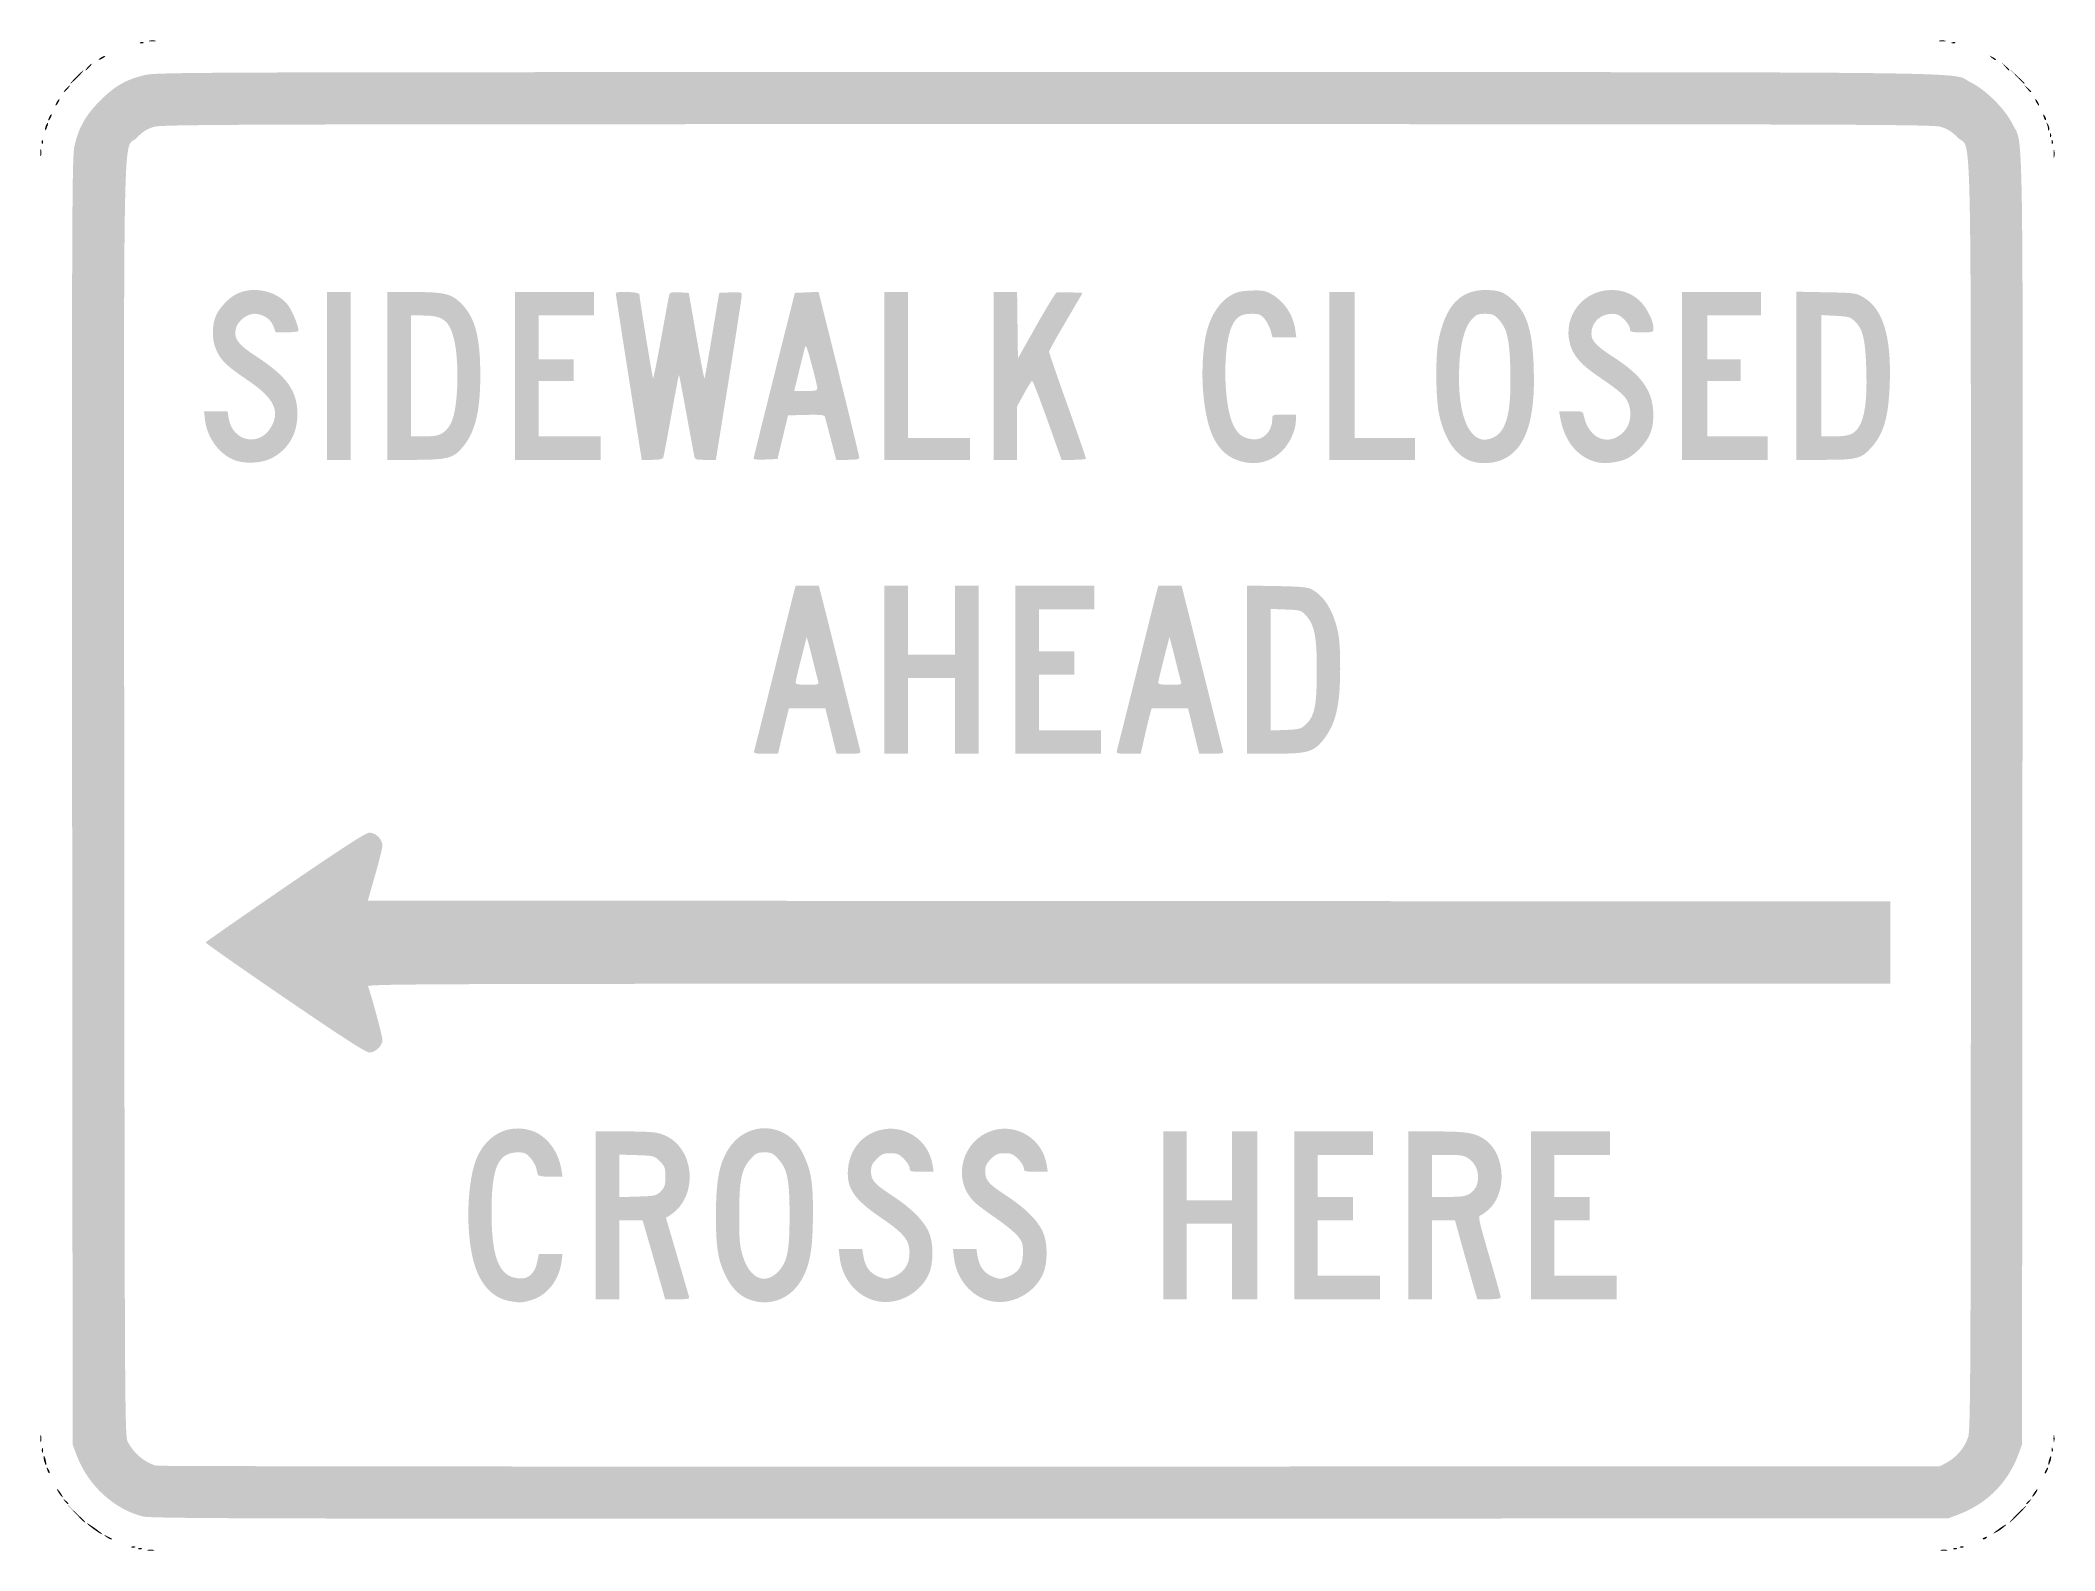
# Model space of a CAD drawing. Header units: inches. Extents: x -12 to 12, y -9 to 9.
import ezdxf

# ---------------------------------------------------------------- set-up
doc = ezdxf.new("R2010")
doc.units = ezdxf.units.IN
doc.header["$MEASUREMENT"] = 0

msp = doc.modelspace()

# ---------------------------------------------------------------- hatches: boundary and pattern name
h = msp.add_hatch(color=7)
edge = h.paths.add_edge_path()
edge.add_spline(control_points=[(-10.792, 8.974), (-10.777, 8.979), (-10.76, 8.979), (-10.753, 8.972), (-10.747, 8.965), (-10.759, 8.961), (-10.78, 8.962), (-10.803, 8.963), (-10.808, 8.967), (-10.792, 8.974)], knot_values=[0, 0, 0, 0, 1, 1, 1, 2, 2, 2, 3, 3, 3, 3], degree=3, periodic=0)
h = msp.add_hatch(color=7)
edge = h.paths.add_edge_path()
edge.add_spline(control_points=[(-10.683, 8.994), (-10.664, 8.999), (-10.632, 8.999), (-10.613, 8.994), (-10.594, 8.989), (-10.61, 8.985), (-10.648, 8.985), (-10.687, 8.985), (-10.702, 8.989), (-10.683, 8.994)], knot_values=[0, 0, 0, 0, 1, 1, 1, 2, 2, 2, 3, 3, 3, 3], degree=3, periodic=0)
h = msp.add_hatch(color=7)
edge = h.paths.add_edge_path()
edge.add_spline(control_points=[(10.613, 8.994), (10.632, 8.999), (10.664, 8.999), (10.683, 8.994), (10.702, 8.989), (10.687, 8.985), (10.648, 8.985), (10.61, 8.985), (10.594, 8.989), (10.613, 8.994)], knot_values=[0, 0, 0, 0, 1, 1, 1, 2, 2, 2, 3, 3, 3, 3], degree=3, periodic=0)
h = msp.add_hatch(color=7)
edge = h.paths.add_edge_path()
edge.add_spline(control_points=[(10.764, 8.974), (10.779, 8.979), (10.796, 8.979), (10.803, 8.972), (10.809, 8.965), (10.797, 8.961), (10.776, 8.962), (10.753, 8.963), (10.748, 8.967), (10.764, 8.974)], knot_values=[0, 0, 0, 0, 1, 1, 1, 2, 2, 2, 3, 3, 3, 3], degree=3, periodic=0)
h = msp.add_hatch(color=7)
edge = h.paths.add_edge_path()
edge.add_spline(control_points=[(-11.557, 8.56), (-11.514, 8.604), (-11.475, 8.64), (-11.469, 8.64), (-11.464, 8.64), (-11.494, 8.604), (-11.537, 8.56), (-11.58, 8.517), (-11.62, 8.481), (-11.625, 8.481), (-11.631, 8.481), (-11.6, 8.517), (-11.557, 8.56)], knot_values=[0, 0, 0, 0, 1, 1, 1, 2, 2, 2, 3, 3, 3, 4, 4, 4, 4], degree=3, periodic=0)
h = msp.add_hatch(color=7)
edge = h.paths.add_edge_path()
edge.add_spline(control_points=[(-10.755, -8.569), (-11.105, -8.484), (-11.414, -8.199), (-11.551, -7.836)], knot_values=[0, 0, 0, 0, 1, 1, 1, 1], degree=3, periodic=0)
edge.add_line((-11.551, -7.836), (-11.597, -7.711))
edge.add_line((-11.597, -7.711), (-11.603, -0.06))
edge.add_spline(control_points=[(-11.603, -0.06), (-11.608, 6.862), (-11.605, 7.605), (-11.576, 7.736), (-11.528, 7.957), (-11.442, 8.109), (-11.269, 8.281), (-11.094, 8.455), (-10.973, 8.525), (-10.756, 8.581), (-10.603, 8.62), (-10.498, 8.62), (-0.012, 8.62), (11.643, 8.62), (10.716, 8.63), (10.988, 8.497), (11.164, 8.412), (11.398, 8.177), (11.484, 8.001), (11.617, 7.728), (11.608, 8.364), (11.602, -0.064)], knot_values=[0, 0, 0, 0, 1, 1, 1, 2, 2, 2, 3, 3, 3, 4, 4, 4, 5, 5, 5, 6, 6, 6, 7, 7, 7, 7], degree=3, periodic=0)
edge.add_line((11.602, -0.064), (11.597, -7.711))
edge.add_line((11.597, -7.711), (11.551, -7.836))
edge.add_spline(control_points=[(11.551, -7.836), (11.425, -8.17), (11.176, -8.418), (10.837, -8.546)], knot_values=[0, 0, 0, 0, 1, 1, 1, 1], degree=3, periodic=0)
edge.add_line((10.837, -8.546), (10.718, -8.59))
edge.add_line((10.718, -8.59), (0.04, -8.594))
edge.add_spline(control_points=[(0.04, -8.594), (-9.123, -8.597), (-10.655, -8.593), (-10.755, -8.569)], knot_values=[0, 0, 0, 0, 1, 1, 1, 1], degree=3, periodic=0)
edge = h.paths.add_edge_path(flags=0)
edge.add_spline(control_points=[(10.699, -7.928), (10.817, -7.865), (10.921, -7.741), (10.957, -7.619), (10.985, -7.525), (10.988, -6.741), (10.988, 0.01), (10.988, 8.467), (11.004, 7.663), (10.832, 7.841), (10.762, 7.913), (10.71, 7.945), (10.63, 7.969), (10.531, 7.998), (9.579, 8.001), (0, 8.001), (-9.579, 8.001), (-10.531, 7.998), (-10.63, 7.969), (-10.711, 7.945), (-10.762, 7.913), (-10.832, 7.84), (-11.004, 7.663), (-10.989, 8.471), (-10.983, -0.041), (-10.978, -7.381), (-10.977, -7.614), (-10.941, -7.681), (-10.869, -7.817), (-10.746, -7.921), (-10.608, -7.963), (-10.581, -7.971), (-5.794, -7.976), (0.03, -7.974)], knot_values=[0, 0, 0, 0, 1, 1, 1, 2, 2, 2, 3, 3, 3, 4, 4, 4, 5, 5, 5, 6, 6, 6, 7, 7, 7, 8, 8, 8, 9, 9, 9, 10, 10, 10, 11, 11, 11, 11], degree=3, periodic=0)
edge.add_line((0.03, -7.974), (10.618, -7.971))
edge.add_line((10.618, -7.971), (10.699, -7.928))
h = msp.add_hatch(color=7)
edge = h.paths.add_edge_path()
edge.add_spline(control_points=[(-11.417, 8.68), (-11.397, 8.702), (-11.377, 8.72), (-11.371, 8.72), (-11.366, 8.72), (-11.377, 8.702), (-11.397, 8.68), (-11.417, 8.658), (-11.438, 8.64), (-11.443, 8.64), (-11.449, 8.64), (-11.437, 8.658), (-11.417, 8.68)], knot_values=[0, 0, 0, 0, 1, 1, 1, 2, 2, 2, 3, 3, 3, 4, 4, 4, 4], degree=3, periodic=0)
h = msp.add_hatch(color=7)
edge = h.paths.add_edge_path()
edge.add_spline(control_points=[(-11.287, 8.769), (-11.287, 8.774), (-11.269, 8.788), (-11.248, 8.8), (-11.226, 8.812), (-11.208, 8.817), (-11.208, 8.812), (-11.208, 8.806), (-11.226, 8.792), (-11.248, 8.78), (-11.269, 8.768), (-11.287, 8.763), (-11.287, 8.769)], knot_values=[0, 0, 0, 0, 1, 1, 1, 2, 2, 2, 3, 3, 3, 4, 4, 4, 4], degree=3, periodic=0)
h = msp.add_hatch(color=7)
edge = h.paths.add_edge_path()
edge.add_spline(control_points=[(11.236, 8.791), (11.199, 8.821), (11.199, 8.822), (11.243, 8.801), (11.267, 8.789), (11.287, 8.775), (11.287, 8.77), (11.287, 8.754), (11.277, 8.759), (11.236, 8.791)], knot_values=[0, 0, 0, 0, 1, 1, 1, 2, 2, 2, 3, 3, 3, 3], degree=3, periodic=0)
h = msp.add_hatch(color=7)
edge = h.paths.add_edge_path()
edge.add_line((11.395, 8.685), (11.357, 8.73))
edge.add_line((11.357, 8.73), (11.402, 8.692))
edge.add_spline(control_points=[(11.402, 8.692), (11.445, 8.656), (11.456, 8.64), (11.44, 8.64), (11.437, 8.64), (11.416, 8.661), (11.395, 8.685)], knot_values=[0, 0, 0, 0, 1, 1, 1, 2, 2, 2, 2], degree=3, periodic=0)
h = msp.add_hatch(color=7)
edge = h.paths.add_edge_path()
edge.add_line((11.536, 8.565), (11.457, 8.65))
edge.add_line((11.457, 8.65), (11.542, 8.571))
edge.add_spline(control_points=[(11.542, 8.571), (11.589, 8.528), (11.627, 8.49), (11.627, 8.487), (11.627, 8.471), (11.61, 8.487), (11.536, 8.565)], knot_values=[0, 0, 0, 0, 1, 1, 1, 2, 2, 2, 2], degree=3, periodic=0)
h = msp.add_hatch(color=7)
edge = h.paths.add_edge_path()
edge.add_spline(control_points=[(-11.677, 8.421), (-11.657, 8.443), (-11.636, 8.461), (-11.631, 8.461), (-11.625, 8.461), (-11.637, 8.443), (-11.657, 8.421), (-11.677, 8.399), (-11.698, 8.381), (-11.703, 8.381), (-11.709, 8.381), (-11.697, 8.399), (-11.677, 8.421)], knot_values=[0, 0, 0, 0, 1, 1, 1, 2, 2, 2, 3, 3, 3, 4, 4, 4, 4], degree=3, periodic=0)
h = msp.add_hatch(color=7)
edge = h.paths.add_edge_path()
edge.add_line((11.655, 8.426), (11.617, 8.471))
edge.add_line((11.617, 8.471), (11.662, 8.433))
edge.add_spline(control_points=[(11.662, 8.433), (11.704, 8.397), (11.716, 8.381), (11.7, 8.381), (11.696, 8.381), (11.676, 8.401), (11.655, 8.426)], knot_values=[0, 0, 0, 0, 1, 1, 1, 2, 2, 2, 2], degree=3, periodic=0)
h = msp.add_hatch(color=7)
edge = h.paths.add_edge_path()
edge.add_spline(control_points=[(-11.787, 8.261), (-11.775, 8.283), (-11.761, 8.301), (-11.756, 8.301), (-11.75, 8.301), (-11.755, 8.283), (-11.767, 8.261), (-11.779, 8.239), (-11.793, 8.221), (-11.798, 8.221), (-11.804, 8.221), (-11.799, 8.239), (-11.787, 8.261)], knot_values=[0, 0, 0, 0, 1, 1, 1, 2, 2, 2, 3, 3, 3, 4, 4, 4, 4], degree=3, periodic=0)
h = msp.add_hatch(color=7)
edge = h.paths.add_edge_path()
edge.add_spline(control_points=[(11.767, 8.261), (11.755, 8.283), (11.75, 8.301), (11.756, 8.301), (11.761, 8.301), (11.775, 8.283), (11.787, 8.261), (11.799, 8.239), (11.804, 8.221), (11.798, 8.221), (11.793, 8.221), (11.779, 8.239), (11.767, 8.261)], knot_values=[0, 0, 0, 0, 1, 1, 1, 2, 2, 2, 3, 3, 3, 4, 4, 4, 4], degree=3, periodic=0)
h = msp.add_hatch(color=7)
edge = h.paths.add_edge_path()
edge.add_spline(control_points=[(-11.925, 7.941), (-11.926, 7.958), (-11.917, 7.985), (-11.907, 8.001), (-11.883, 8.038), (-11.883, 8.006), (-11.907, 7.951), (-11.918, 7.925), (-11.924, 7.921), (-11.925, 7.941)], knot_values=[0, 0, 0, 0, 1, 1, 1, 2, 2, 2, 3, 3, 3, 3], degree=3, periodic=0)
h = msp.add_hatch(color=7)
edge = h.paths.add_edge_path()
edge.add_spline(control_points=[(-11.886, 8.051), (-11.886, 8.062), (-11.877, 8.085), (-11.867, 8.101), (-11.856, 8.117), (-11.847, 8.122), (-11.847, 8.111), (-11.847, 8.1), (-11.856, 8.078), (-11.867, 8.061), (-11.877, 8.045), (-11.886, 8.04), (-11.886, 8.051)], knot_values=[0, 0, 0, 0, 1, 1, 1, 2, 2, 2, 3, 3, 3, 4, 4, 4, 4], degree=3, periodic=0)
h = msp.add_hatch(color=7)
edge = h.paths.add_edge_path()
edge.add_spline(control_points=[(11.859, 8.072), (11.84, 8.122), (11.846, 8.135), (11.869, 8.095), (11.881, 8.074), (11.886, 8.054), (11.881, 8.049), (11.876, 8.044), (11.866, 8.054), (11.859, 8.072)], knot_values=[0, 0, 0, 0, 1, 1, 1, 2, 2, 2, 3, 3, 3, 3], degree=3, periodic=0)
h = msp.add_hatch(color=7)
edge = h.paths.add_edge_path()
edge.add_spline(control_points=[(11.908, 7.935), (11.907, 7.947), (11.902, 7.974), (11.895, 7.994), (11.884, 8.029), (11.885, 8.029), (11.907, 7.995), (11.919, 7.976), (11.925, 7.949), (11.92, 7.935), (11.913, 7.918), (11.909, 7.918), (11.908, 7.935)], knot_values=[0, 0, 0, 0, 1, 1, 1, 2, 2, 2, 3, 3, 3, 4, 4, 4, 4], degree=3, periodic=0)
h = msp.add_hatch(color=7)
edge = h.paths.add_edge_path()
edge.add_spline(control_points=[(-11.982, 7.661), (-11.982, 7.7), (-11.978, 7.716), (-11.973, 7.696), (-11.968, 7.677), (-11.968, 7.646), (-11.973, 7.627), (-11.978, 7.607), (-11.982, 7.623), (-11.982, 7.661)], knot_values=[0, 0, 0, 0, 1, 1, 1, 2, 2, 2, 3, 3, 3, 3], degree=3, periodic=0)
h = msp.add_hatch(color=7)
edge = h.paths.add_edge_path()
edge.add_spline(control_points=[(-11.965, 7.793), (-11.964, 7.816), (-11.959, 7.821), (-11.953, 7.805), (-11.947, 7.791), (-11.948, 7.773), (-11.955, 7.767), (-11.961, 7.76), (-11.966, 7.772), (-11.965, 7.793)], knot_values=[0, 0, 0, 0, 1, 1, 1, 2, 2, 2, 3, 3, 3, 3], degree=3, periodic=0)
h = msp.add_hatch(color=7)
edge = h.paths.add_edge_path()
edge.add_spline(control_points=[(11.928, 7.873), (11.929, 7.896), (11.934, 7.901), (11.94, 7.885), (11.946, 7.871), (11.945, 7.853), (11.939, 7.847), (11.932, 7.84), (11.927, 7.852), (11.928, 7.873)], knot_values=[0, 0, 0, 0, 1, 1, 1, 2, 2, 2, 3, 3, 3, 3], degree=3, periodic=0)
h = msp.add_hatch(color=7)
edge = h.paths.add_edge_path()
edge.add_spline(control_points=[(11.948, 7.793), (11.949, 7.816), (11.954, 7.821), (11.96, 7.805), (11.966, 7.791), (11.965, 7.773), (11.959, 7.767), (11.952, 7.76), (11.947, 7.772), (11.948, 7.793)], knot_values=[0, 0, 0, 0, 1, 1, 1, 2, 2, 2, 3, 3, 3, 3], degree=3, periodic=0)
h = msp.add_hatch(color=7)
edge = h.paths.add_edge_path()
edge.add_spline(control_points=[(11.972, 7.651), (11.972, 7.695), (11.976, 7.711), (11.981, 7.686), (11.986, 7.661), (11.985, 7.625), (11.98, 7.606), (11.975, 7.587), (11.972, 7.608), (11.972, 7.651)], knot_values=[0, 0, 0, 0, 1, 1, 1, 2, 2, 2, 3, 3, 3, 3], degree=3, periodic=0)
h = msp.add_hatch(color=7)
edge = h.paths.add_edge_path()
edge.add_spline(control_points=[(-9.65, 3.995), (-9.84, 4.056), (-9.996, 4.26), (-10.022, 4.481)], knot_values=[0, 0, 0, 0, 1, 1, 1, 1], degree=3, periodic=0)
edge.add_line((-10.022, 4.481), (-10.034, 4.585))
edge.add_line((-10.034, 4.585), (-9.894, 4.585))
edge.add_line((-9.894, 4.585), (-9.754, 4.585))
edge.add_line((-9.754, 4.585), (-9.741, 4.502))
edge.add_spline(control_points=[(-9.741, 4.502), (-9.696, 4.222), (-9.374, 4.155), (-9.235, 4.397), (-9.126, 4.588), (-9.202, 4.742), (-9.509, 4.95), (-9.749, 5.112), (-9.824, 5.181), (-9.878, 5.29), (-9.935, 5.404), (-9.945, 5.554), (-9.905, 5.688), (-9.874, 5.791), (-9.75, 5.93), (-9.641, 5.983), (-9.441, 6.079), (-9.155, 6.013), (-9.031, 5.842), (-8.979, 5.77), (-8.91, 5.598), (-8.91, 5.54), (-8.91, 5.531), (-8.971, 5.524), (-9.046, 5.524)], knot_values=[0, 0, 0, 0, 1, 1, 1, 2, 2, 2, 3, 3, 3, 4, 4, 4, 5, 5, 5, 6, 6, 6, 7, 7, 7, 8, 8, 8, 8], degree=3, periodic=0)
edge.add_line((-9.046, 5.524), (-9.182, 5.524))
edge.add_line((-9.182, 5.524), (-9.208, 5.595))
edge.add_spline(control_points=[(-9.208, 5.595), (-9.239, 5.682), (-9.333, 5.743), (-9.434, 5.744), (-9.526, 5.744), (-9.639, 5.652), (-9.656, 5.563), (-9.68, 5.445), (-9.63, 5.378), (-9.411, 5.236), (-9.046, 4.999), (-8.92, 4.821), (-8.923, 4.545), (-8.925, 4.308), (-9.034, 4.125), (-9.235, 4.023), (-9.341, 3.969), (-9.529, 3.956), (-9.65, 3.995)], knot_values=[0, 0, 0, 0, 1, 1, 1, 2, 2, 2, 3, 3, 3, 4, 4, 4, 5, 5, 5, 6, 6, 6, 6], degree=3, periodic=0)
for points in [[(-8.57, 5.004), (-8.57, 6.003), (-8.431, 6.003), (-8.291, 6.003), (-8.291, 5.004), (-8.291, 4.006), (-8.431, 4.006), (-8.57, 4.006), (-8.57, 5.004)], [(-6.333, 5.004), (-6.333, 6.003), (-5.863, 6.003), (-5.394, 6.003), (-5.394, 5.863), (-5.394, 5.724), (-5.724, 5.724), (-6.053, 5.724), (-6.053, 5.464), (-6.053, 5.204), (-5.844, 5.204), (-5.634, 5.204), (-5.634, 5.074), (-5.634, 4.945), (-5.844, 4.945), (-6.053, 4.945), (-6.053, 4.615), (-6.053, 4.285), (-5.684, 4.285), (-5.314, 4.285), (-5.314, 4.145), (-5.314, 4.006), (-5.824, 4.006), (-6.333, 4.006), (-6.333, 5.004)], [(-1.938, 5.004), (-1.938, 6.003), (-1.798, 6.003), (-1.658, 6.003), (-1.658, 5.134), (-1.658, 4.265), (-1.289, 4.265), (-0.919, 4.265), (-0.919, 4.135), (-0.919, 4.006), (-1.428, 4.006), (-1.938, 4.006), (-1.938, 5.004)], [(3.356, 5.004), (3.356, 6.003), (3.506, 6.003), (3.656, 6.003), (3.656, 5.134), (3.656, 4.265), (4.016, 4.265), (4.375, 4.265), (4.375, 4.135), (4.375, 4.006), (3.866, 4.006), (3.356, 4.006), (3.356, 5.004)], [(7.552, 5.004), (7.552, 6.003), (8.021, 6.003), (8.491, 6.003), (8.491, 5.863), (8.491, 5.724), (8.171, 5.724), (7.851, 5.724), (7.851, 5.464), (7.851, 5.204), (8.051, 5.204), (8.251, 5.204), (8.251, 5.074), (8.251, 4.945), (8.051, 4.945), (7.851, 4.945), (7.851, 4.615), (7.851, 4.285), (8.211, 4.285), (8.57, 4.285), (8.57, 4.145), (8.57, 4.006), (8.061, 4.006), (7.552, 4.006), (7.552, 5.004)], [(-1.938, 1.508), (-1.938, 2.507), (-1.798, 2.507), (-1.658, 2.507), (-1.658, 2.098), (-1.658, 1.688), (-1.378, 1.688), (-1.099, 1.688), (-1.099, 2.098), (-1.099, 2.507), (-0.959, 2.507), (-0.819, 2.507), (-0.819, 1.508), (-0.819, 0.509), (-0.959, 0.509), (-1.099, 0.509), (-1.099, 0.959), (-1.099, 1.408), (-1.378, 1.408), (-1.658, 1.408), (-1.658, 0.959), (-1.658, 0.509), (-1.798, 0.509), (-1.938, 0.509), (-1.938, 1.508)], [(-0.38, 1.508), (-0.38, 2.507), (0.09, 2.507), (0.559, 2.507), (0.559, 2.367), (0.559, 2.228), (0.23, 2.228), (-0.1, 2.228), (-0.1, 1.978), (-0.1, 1.728), (0.11, 1.728), (0.32, 1.728), (0.32, 1.588), (0.32, 1.448), (0.11, 1.448), (-0.1, 1.448), (-0.1, 1.119), (-0.1, 0.789), (0.27, 0.789), (0.639, 0.789), (0.639, 0.649), (0.639, 0.509), (0.13, 0.509), (-0.38, 0.509), (-0.38, 1.508)], [(1.378, -4.984), (1.378, -3.986), (1.518, -3.986), (1.658, -3.986), (1.658, -4.395), (1.658, -4.805), (1.928, -4.805), (2.198, -4.805), (2.198, -4.395), (2.198, -3.986), (2.347, -3.986), (2.497, -3.986), (2.497, -4.984), (2.497, -5.983), (2.347, -5.983), (2.198, -5.983), (2.198, -5.534), (2.198, -5.084), (1.928, -5.084), (1.658, -5.084), (1.658, -5.534), (1.658, -5.983), (1.518, -5.983), (1.378, -5.983), (1.378, -4.984)], [(2.937, -4.984), (2.937, -3.986), (3.406, -3.986), (3.876, -3.986), (3.876, -4.125), (3.876, -4.265), (3.546, -4.265), (3.216, -4.265), (3.216, -4.515), (3.216, -4.765), (3.426, -4.765), (3.636, -4.765), (3.636, -4.905), (3.636, -5.044), (3.426, -5.044), (3.216, -5.044), (3.216, -5.374), (3.216, -5.704), (3.586, -5.704), (3.956, -5.704), (3.956, -5.844), (3.956, -5.983), (3.446, -5.983), (2.937, -5.983), (2.937, -4.984)], [(5.754, -4.984), (5.754, -3.986), (6.223, -3.986), (6.693, -3.986), (6.693, -4.125), (6.693, -4.265), (6.363, -4.265), (6.033, -4.265), (6.033, -4.515), (6.033, -4.765), (6.243, -4.765), (6.453, -4.765), (6.453, -4.905), (6.453, -5.044), (6.243, -5.044), (6.033, -5.044), (6.033, -5.374), (6.033, -5.704), (6.403, -5.704), (6.772, -5.704), (6.772, -5.844), (6.772, -5.983), (6.263, -5.983), (5.754, -5.983), (5.754, -4.984)]]:
    msp.add_hatch(color=7).paths.add_polyline_path(points)
h = msp.add_hatch(color=7)
edge = h.paths.add_edge_path()
edge.add_line((-7.851, 5.004), (-7.851, 6.003))
edge.add_line((-7.851, 6.003), (-7.55, 6.003))
edge.add_spline(control_points=[(-7.55, 6.003), (-7.17, 6.003), (-7.091, 5.984), (-6.971, 5.864), (-6.806, 5.699), (-6.744, 5.456), (-6.747, 4.984), (-6.749, 4.57), (-6.811, 4.328), (-6.962, 4.15), (-7.065, 4.026), (-7.146, 4.006), (-7.518, 4.006)], knot_values=[0, 0, 0, 0, 1, 1, 1, 2, 2, 2, 3, 3, 3, 4, 4, 4, 4], degree=3, periodic=0)
edge.add_line((-7.518, 4.006), (-7.851, 4.006))
edge.add_line((-7.851, 4.006), (-7.851, 5.004))
edge = h.paths.add_edge_path(flags=0)
edge.add_spline(control_points=[(-7.196, 4.326), (-7.155, 4.351), (-7.114, 4.401), (-7.089, 4.457), (-7.008, 4.641), (-6.994, 5.188), (-7.063, 5.456), (-7.119, 5.669), (-7.194, 5.724), (-7.431, 5.724)], knot_values=[0, 0, 0, 0, 1, 1, 1, 2, 2, 2, 3, 3, 3, 3], degree=3, periodic=0)
edge.add_line((-7.431, 5.724), (-7.572, 5.724))
edge.add_line((-7.572, 5.724), (-7.572, 5.004))
edge.add_line((-7.572, 5.004), (-7.572, 4.285))
edge.add_line((-7.572, 4.285), (-7.417, 4.285))
edge.add_spline(control_points=[(-7.417, 4.285), (-7.297, 4.285), (-7.247, 4.294), (-7.196, 4.326)], knot_values=[0, 0, 0, 0, 1, 1, 1, 1], degree=3, periodic=0)
h = msp.add_hatch(color=7)
edge = h.paths.add_edge_path()
edge.add_spline(control_points=[(-4.981, 4.989), (-5.066, 5.531), (-5.135, 5.98), (-5.135, 5.988), (-5.134, 6.016), (-4.855, 6.006), (-4.854, 5.978), (-4.854, 5.934), (-4.699, 4.982), (-4.691, 4.974), (-4.687, 4.97), (-4.645, 5.179), (-4.597, 5.44), (-4.55, 5.7), (-4.507, 5.934), (-4.501, 5.959), (-4.491, 6.001), (-4.481, 6.005), (-4.378, 5.999)], knot_values=[0, 0, 0, 0, 1, 1, 1, 2, 2, 2, 3, 3, 3, 4, 4, 4, 5, 5, 5, 6, 6, 6, 6], degree=3, periodic=0)
edge.add_line((-4.378, 5.999), (-4.266, 5.993))
edge.add_line((-4.266, 5.993), (-4.177, 5.48))
edge.add_spline(control_points=[(-4.177, 5.48), (-4.127, 5.198), (-4.084, 4.97), (-4.08, 4.973), (-4.076, 4.977), (-4.035, 5.208), (-3.989, 5.487)], knot_values=[0, 0, 0, 0, 1, 1, 1, 2, 2, 2, 2], degree=3, periodic=0)
edge.add_line((-3.989, 5.487), (-3.904, 5.993))
edge.add_line((-3.904, 5.993), (-3.77, 5.999))
edge.add_spline(control_points=[(-3.77, 5.999), (-3.652, 6.004), (-3.636, 6.001), (-3.635, 5.969), (-3.635, 5.95), (-3.704, 5.5), (-3.789, 4.969)], knot_values=[0, 0, 0, 0, 1, 1, 1, 2, 2, 2, 2], degree=3, periodic=0)
edge.add_line((-3.789, 4.969), (-3.944, 4.006))
edge.add_line((-3.944, 4.006), (-4.068, 4.006))
edge.add_spline(control_points=[(-4.068, 4.006), (-4.187, 4.006), (-4.193, 4.008), (-4.203, 4.06), (-4.209, 4.091), (-4.251, 4.318), (-4.296, 4.564), (-4.341, 4.811), (-4.38, 5.016), (-4.383, 5.018), (-4.385, 5.021), (-4.426, 4.806), (-4.474, 4.539), (-4.522, 4.273), (-4.565, 4.044), (-4.57, 4.031), (-4.576, 4.014), (-4.622, 4.006), (-4.703, 4.006)], knot_values=[0, 0, 0, 0, 1, 1, 1, 2, 2, 2, 3, 3, 3, 4, 4, 4, 5, 5, 5, 6, 6, 6, 6], degree=3, periodic=0)
edge.add_line((-4.703, 4.006), (-4.826, 4.006))
edge.add_line((-4.826, 4.006), (-4.981, 4.989))
h = msp.add_hatch(color=7)
edge = h.paths.add_edge_path()
edge.add_spline(control_points=[(-3.496, 4.02), (-3.495, 4.028), (-3.385, 4.476), (-3.25, 5.014)], knot_values=[0, 0, 0, 0, 1, 1, 1, 1], degree=3, periodic=0)
edge.add_line((-3.25, 5.014), (-3.004, 5.993))
edge.add_line((-3.004, 5.993), (-2.863, 5.999))
edge.add_line((-2.863, 5.999), (-2.722, 6.005))
edge.add_line((-2.722, 6.005), (-2.479, 5.03))
edge.add_spline(control_points=[(-2.479, 5.03), (-2.346, 4.494), (-2.237, 4.044), (-2.237, 4.031), (-2.237, 4.013), (-2.278, 4.006), (-2.375, 4.006)], knot_values=[0, 0, 0, 0, 1, 1, 1, 2, 2, 2, 2], degree=3, periodic=0)
edge.add_line((-2.375, 4.006), (-2.512, 4.006))
edge.add_line((-2.512, 4.006), (-2.576, 4.25))
edge.add_spline(control_points=[(-2.576, 4.25), (-2.611, 4.385), (-2.643, 4.507), (-2.648, 4.521), (-2.654, 4.54), (-2.71, 4.545), (-2.871, 4.541)], knot_values=[0, 0, 0, 0, 1, 1, 1, 2, 2, 2, 2], degree=3, periodic=0)
edge.add_line((-2.871, 4.541), (-3.085, 4.535))
edge.add_line((-3.085, 4.535), (-3.148, 4.275))
edge.add_line((-3.148, 4.275), (-3.211, 4.016))
edge.add_line((-3.211, 4.016), (-3.354, 4.01))
edge.add_spline(control_points=[(-3.354, 4.01), (-3.432, 4.006), (-3.496, 4.011), (-3.496, 4.02)], knot_values=[0, 0, 0, 0, 1, 1, 1, 1], degree=3, periodic=0)
edge = h.paths.add_edge_path(flags=0)
edge.add_spline(control_points=[(-2.737, 4.86), (-2.737, 4.879), (-2.768, 5.007), (-2.805, 5.144), (-2.863, 5.359), (-2.874, 5.386), (-2.887, 5.334), (-2.895, 5.301), (-2.926, 5.173), (-2.957, 5.049)], knot_values=[0, 0, 0, 0, 1, 1, 1, 2, 2, 2, 3, 3, 3, 3], degree=3, periodic=0)
edge.add_line((-2.957, 5.049), (-3.012, 4.825))
edge.add_line((-3.012, 4.825), (-2.875, 4.825))
edge.add_spline(control_points=[(-2.875, 4.825), (-2.757, 4.825), (-2.737, 4.83), (-2.737, 4.86)], knot_values=[0, 0, 0, 0, 1, 1, 1, 1], degree=3, periodic=0)
h = msp.add_hatch(color=7)
edge = h.paths.add_edge_path()
edge.add_line((-0.639, 5.004), (-0.639, 6.003))
edge.add_line((-0.639, 6.003), (-0.5, 6.003))
edge.add_line((-0.5, 6.003), (-0.36, 6.003))
edge.add_line((-0.36, 6.003), (-0.355, 5.609))
edge.add_line((-0.355, 5.609), (-0.35, 5.214))
edge.add_line((-0.35, 5.214), (-0.132, 5.601))
edge.add_spline(control_points=[(-0.132, 5.601), (-0.013, 5.813), (0.096, 5.991), (0.109, 5.996), (0.123, 6.001), (0.198, 6.003), (0.277, 5.999)], knot_values=[0, 0, 0, 0, 1, 1, 1, 2, 2, 2, 2], degree=3, periodic=0)
edge.add_line((0.277, 5.999), (0.42, 5.993))
edge.add_line((0.42, 5.993), (0.221, 5.654))
edge.add_spline(control_points=[(0.221, 5.654), (0.111, 5.467), (0.021, 5.305), (0.02, 5.293), (0.02, 5.281), (0.119, 4.994), (0.24, 4.655), (0.361, 4.316), (0.459, 4.031), (0.459, 4.022), (0.459, 4.013), (0.394, 4.006), (0.314, 4.006)], knot_values=[0, 0, 0, 0, 1, 1, 1, 2, 2, 2, 3, 3, 3, 4, 4, 4, 4], degree=3, periodic=0)
edge.add_line((0.314, 4.006), (0.169, 4.006))
edge.add_line((0.169, 4.006), (0.002, 4.475))
edge.add_spline(control_points=[(0.002, 4.475), (-0.09, 4.733), (-0.172, 4.945), (-0.181, 4.945), (-0.189, 4.945), (-0.233, 4.876), (-0.278, 4.793)], knot_values=[0, 0, 0, 0, 1, 1, 1, 2, 2, 2, 2], degree=3, periodic=0)
edge.add_line((-0.278, 4.793), (-0.36, 4.642))
edge.add_line((-0.36, 4.642), (-0.36, 4.324))
edge.add_line((-0.36, 4.324), (-0.36, 4.006))
edge.add_line((-0.36, 4.006), (-0.499, 4.006))
edge.add_line((-0.499, 4.006), (-0.639, 4.006))
edge.add_line((-0.639, 4.006), (-0.639, 5.004))
h = msp.add_hatch(color=7)
edge = h.paths.add_edge_path()
edge.add_spline(control_points=[(2.284, 3.994), (2.027, 4.075), (1.898, 4.315), (1.855, 4.798), (1.831, 5.067), (1.853, 5.394), (1.908, 5.576), (1.956, 5.739), (2.056, 5.885), (2.166, 5.953), (2.249, 6.004), (2.289, 6.014), (2.418, 6.02), (2.542, 6.026), (2.586, 6.02), (2.65, 5.987), (2.808, 5.906), (2.925, 5.738), (2.95, 5.553)], knot_values=[0, 0, 0, 0, 1, 1, 1, 2, 2, 2, 3, 3, 3, 4, 4, 4, 5, 5, 5, 6, 6, 6, 6], degree=3, periodic=0)
edge.add_line((2.95, 5.553), (2.962, 5.464))
edge.add_line((2.962, 5.464), (2.82, 5.464))
edge.add_line((2.82, 5.464), (2.679, 5.464))
edge.add_line((2.679, 5.464), (2.657, 5.543))
edge.add_spline(control_points=[(2.657, 5.543), (2.646, 5.586), (2.613, 5.649), (2.585, 5.683), (2.54, 5.736), (2.521, 5.744), (2.43, 5.744), (2.308, 5.744), (2.252, 5.711), (2.2, 5.607), (2.087, 5.386), (2.091, 4.688), (2.207, 4.432), (2.26, 4.314), (2.321, 4.266), (2.436, 4.251), (2.568, 4.233), (2.677, 4.343), (2.677, 4.494), (2.677, 4.544), (2.681, 4.545), (2.817, 4.545)], knot_values=[0, 0, 0, 0, 1, 1, 1, 2, 2, 2, 3, 3, 3, 4, 4, 4, 5, 5, 5, 6, 6, 6, 7, 7, 7, 7], degree=3, periodic=0)
edge.add_line((2.817, 4.545), (2.957, 4.545))
edge.add_line((2.957, 4.545), (2.957, 4.476))
edge.add_spline(control_points=[(2.957, 4.476), (2.957, 4.361), (2.885, 4.201), (2.792, 4.111), (2.655, 3.976), (2.475, 3.935), (2.284, 3.994)], knot_values=[0, 0, 0, 0, 1, 1, 1, 2, 2, 2, 2], degree=3, periodic=0)
h = msp.add_hatch(color=7)
edge = h.paths.add_edge_path()
edge.add_spline(control_points=[(5.037, 3.993), (4.858, 4.058), (4.726, 4.252), (4.661, 4.547), (4.621, 4.729), (4.616, 5.237), (4.653, 5.422), (4.734, 5.836), (4.91, 6.027), (5.209, 6.027), (5.373, 6.026), (5.428, 6.007), (5.534, 5.911), (5.707, 5.755), (5.773, 5.542), (5.787, 5.094), (5.808, 4.482), (5.692, 4.137), (5.425, 4.013), (5.312, 3.96), (5.15, 3.952), (5.037, 3.993)], knot_values=[0, 0, 0, 0, 1, 1, 1, 2, 2, 2, 3, 3, 3, 4, 4, 4, 5, 5, 5, 6, 6, 6, 7, 7, 7, 7], degree=3, periodic=0)
edge = h.paths.add_edge_path(flags=0)
edge.add_spline(control_points=[(5.313, 4.275), (5.465, 4.353), (5.521, 4.58), (5.509, 5.064), (5.5, 5.45), (5.471, 5.572), (5.361, 5.687), (5.316, 5.734), (5.29, 5.744), (5.208, 5.744), (5.125, 5.744), (5.102, 5.735), (5.053, 5.682), (4.968, 5.591), (4.914, 5.395), (4.901, 5.124), (4.869, 4.498), (5.045, 4.136), (5.313, 4.275)], knot_values=[0, 0, 0, 0, 1, 1, 1, 2, 2, 2, 3, 3, 3, 4, 4, 4, 5, 5, 5, 6, 6, 6, 6], degree=3, periodic=0)
h = msp.add_hatch(color=7)
edge = h.paths.add_edge_path()
edge.add_spline(control_points=[(6.513, 3.984), (6.296, 4.05), (6.15, 4.237), (6.102, 4.51)], knot_values=[0, 0, 0, 0, 1, 1, 1, 1], degree=3, periodic=0)
edge.add_line((6.102, 4.51), (6.089, 4.585))
edge.add_line((6.089, 4.585), (6.23, 4.585))
edge.add_spline(control_points=[(6.23, 4.585), (6.369, 4.585), (6.372, 4.584), (6.383, 4.53), (6.441, 4.249), (6.688, 4.155), (6.865, 4.348), (6.947, 4.437), (6.961, 4.597), (6.897, 4.715), (6.864, 4.776), (6.78, 4.847), (6.577, 4.984), (6.354, 5.135), (6.262, 5.237), (6.22, 5.38), (6.126, 5.706), (6.37, 6.027), (6.713, 6.027), (6.846, 6.027), (6.958, 5.984), (7.05, 5.897), (7.128, 5.823), (7.212, 5.659), (7.212, 5.579), (7.212, 5.524), (7.211, 5.524), (7.072, 5.524), (6.943, 5.524), (6.932, 5.527), (6.932, 5.566), (6.932, 5.589), (6.902, 5.638), (6.864, 5.676), (6.812, 5.728), (6.78, 5.744), (6.724, 5.744), (6.58, 5.744), (6.473, 5.643), (6.473, 5.508), (6.473, 5.422), (6.533, 5.359), (6.742, 5.224), (7.064, 5.015), (7.191, 4.842), (7.208, 4.592), (7.221, 4.391), (7.176, 4.267), (7.042, 4.133), (6.965, 4.056), (6.911, 4.021), (6.832, 3.997), (6.719, 3.964), (6.596, 3.959), (6.513, 3.984)], knot_values=[0, 0, 0, 0, 1, 1, 1, 2, 2, 2, 3, 3, 3, 4, 4, 4, 5, 5, 5, 6, 6, 6, 7, 7, 7, 8, 8, 8, 9, 9, 9, 10, 10, 10, 11, 11, 11, 12, 12, 12, 13, 13, 13, 14, 14, 14, 15, 15, 15, 16, 16, 16, 17, 17, 17, 18, 18, 18, 18], degree=3, periodic=0)
h = msp.add_hatch(color=7)
edge = h.paths.add_edge_path()
edge.add_line((8.91, 5.006), (8.91, 6.007))
edge.add_line((8.91, 6.007), (9.265, 6))
edge.add_spline(control_points=[(9.265, 6), (9.608, 5.994), (9.622, 5.992), (9.711, 5.94), (9.943, 5.803), (10.043, 5.475), (10.023, 4.915), (10.008, 4.512), (9.954, 4.324), (9.806, 4.155), (9.688, 4.02), (9.634, 4.006), (9.251, 4.006)], knot_values=[0, 0, 0, 0, 1, 1, 1, 2, 2, 2, 3, 3, 3, 4, 4, 4, 4], degree=3, periodic=0)
edge.add_line((9.251, 4.006), (8.91, 4.006))
edge.add_line((8.91, 4.006), (8.91, 5.006))
edge = h.paths.add_edge_path(flags=0)
edge.add_spline(control_points=[(9.57, 4.316), (9.706, 4.386), (9.759, 4.619), (9.744, 5.081), (9.733, 5.437), (9.703, 5.564), (9.61, 5.653), (9.555, 5.705), (9.534, 5.712), (9.38, 5.72)], knot_values=[0, 0, 0, 0, 1, 1, 1, 2, 2, 2, 3, 3, 3, 3], degree=3, periodic=0)
edge.add_line((9.38, 5.72), (9.21, 5.729))
edge.add_line((9.21, 5.729), (9.21, 5.007))
edge.add_line((9.21, 5.007), (9.21, 4.285))
edge.add_line((9.21, 4.285), (9.361, 4.285))
edge.add_spline(control_points=[(9.361, 4.285), (9.456, 4.285), (9.533, 4.296), (9.57, 4.316)], knot_values=[0, 0, 0, 0, 1, 1, 1, 1], degree=3, periodic=0)
h = msp.add_hatch(color=7)
edge = h.paths.add_edge_path()
edge.add_spline(control_points=[(-3.488, 0.544), (-3.482, 0.564), (-3.378, 0.979), (-3.256, 1.468), (-3.134, 1.957), (-3.026, 2.391), (-3.015, 2.432)], knot_values=[0, 0, 0, 0, 1, 1, 1, 2, 2, 2, 2], degree=3, periodic=0)
edge.add_line((-3.015, 2.432), (-2.995, 2.507))
edge.add_line((-2.995, 2.507), (-2.857, 2.507))
edge.add_line((-2.857, 2.507), (-2.719, 2.507))
edge.add_line((-2.719, 2.507), (-2.699, 2.432))
edge.add_spline(control_points=[(-2.699, 2.432), (-2.688, 2.391), (-2.579, 1.957), (-2.457, 1.468), (-2.336, 0.979), (-2.231, 0.564), (-2.225, 0.544), (-2.216, 0.513), (-2.231, 0.509), (-2.362, 0.509)], knot_values=[0, 0, 0, 0, 1, 1, 1, 2, 2, 2, 3, 3, 3, 3], degree=3, periodic=0)
edge.add_line((-2.362, 0.509), (-2.509, 0.509))
edge.add_line((-2.509, 0.509), (-2.575, 0.779))
edge.add_line((-2.575, 0.779), (-2.641, 1.049))
edge.add_line((-2.641, 1.049), (-2.858, 1.049))
edge.add_line((-2.858, 1.049), (-3.075, 1.049))
edge.add_line((-3.075, 1.049), (-3.094, 0.974))
edge.add_spline(control_points=[(-3.094, 0.974), (-3.104, 0.933), (-3.133, 0.811), (-3.159, 0.704)], knot_values=[0, 0, 0, 0, 1, 1, 1, 1], degree=3, periodic=0)
edge.add_line((-3.159, 0.704), (-3.204, 0.509))
edge.add_line((-3.204, 0.509), (-3.352, 0.509))
edge.add_spline(control_points=[(-3.352, 0.509), (-3.482, 0.509), (-3.498, 0.513), (-3.488, 0.544)], knot_values=[0, 0, 0, 0, 1, 1, 1, 1], degree=3, periodic=0)
edge = h.paths.add_edge_path(flags=0)
edge.add_spline(control_points=[(-2.725, 1.363), (-2.73, 1.383), (-2.754, 1.475), (-2.777, 1.568), (-2.8, 1.662), (-2.829, 1.774), (-2.841, 1.818)], knot_values=[0, 0, 0, 0, 1, 1, 1, 2, 2, 2, 2], degree=3, periodic=0)
edge.add_line((-2.841, 1.818), (-2.863, 1.898))
edge.add_line((-2.863, 1.898), (-2.929, 1.638))
edge.add_spline(control_points=[(-2.929, 1.638), (-2.966, 1.495), (-2.996, 1.367), (-2.996, 1.353), (-2.997, 1.336), (-2.955, 1.329), (-2.855, 1.329), (-2.73, 1.329), (-2.715, 1.333), (-2.725, 1.363)], knot_values=[0, 0, 0, 0, 1, 1, 1, 2, 2, 2, 3, 3, 3, 3], degree=3, periodic=0)
h = msp.add_hatch(color=7)
edge = h.paths.add_edge_path()
edge.add_spline(control_points=[(0.827, 0.544), (0.833, 0.564), (0.937, 0.979), (1.059, 1.468), (1.181, 1.957), (1.289, 2.391), (1.3, 2.432)], knot_values=[0, 0, 0, 0, 1, 1, 1, 2, 2, 2, 2], degree=3, periodic=0)
edge.add_line((1.3, 2.432), (1.32, 2.507))
edge.add_line((1.32, 2.507), (1.458, 2.507))
edge.add_line((1.458, 2.507), (1.597, 2.507))
edge.add_line((1.597, 2.507), (1.616, 2.432))
edge.add_spline(control_points=[(1.616, 2.432), (1.627, 2.391), (1.736, 1.957), (1.858, 1.468), (1.98, 0.979), (2.084, 0.564), (2.09, 0.544), (2.099, 0.513), (2.084, 0.509), (1.953, 0.509)], knot_values=[0, 0, 0, 0, 1, 1, 1, 2, 2, 2, 3, 3, 3, 3], degree=3, periodic=0)
edge.add_line((1.953, 0.509), (1.806, 0.509))
edge.add_line((1.806, 0.509), (1.74, 0.779))
edge.add_line((1.74, 0.779), (1.674, 1.049))
edge.add_line((1.674, 1.049), (1.457, 1.049))
edge.add_line((1.457, 1.049), (1.241, 1.049))
edge.add_line((1.241, 1.049), (1.22, 0.974))
edge.add_spline(control_points=[(1.22, 0.974), (1.208, 0.933), (1.179, 0.811), (1.155, 0.704)], knot_values=[0, 0, 0, 0, 1, 1, 1, 1], degree=3, periodic=0)
edge.add_line((1.155, 0.704), (1.111, 0.509))
edge.add_line((1.111, 0.509), (0.964, 0.509))
edge.add_spline(control_points=[(0.964, 0.509), (0.833, 0.509), (0.818, 0.513), (0.827, 0.544)], knot_values=[0, 0, 0, 0, 1, 1, 1, 1], degree=3, periodic=0)
edge = h.paths.add_edge_path(flags=0)
edge.add_spline(control_points=[(1.591, 1.363), (1.585, 1.383), (1.561, 1.475), (1.538, 1.568), (1.515, 1.662), (1.486, 1.774), (1.474, 1.818)], knot_values=[0, 0, 0, 0, 1, 1, 1, 2, 2, 2, 2], degree=3, periodic=0)
edge.add_line((1.474, 1.818), (1.453, 1.898))
edge.add_line((1.453, 1.898), (1.386, 1.638))
edge.add_spline(control_points=[(1.386, 1.638), (1.35, 1.495), (1.319, 1.367), (1.319, 1.353), (1.319, 1.336), (1.36, 1.329), (1.46, 1.329), (1.585, 1.329), (1.6, 1.333), (1.591, 1.363)], knot_values=[0, 0, 0, 0, 1, 1, 1, 2, 2, 2, 3, 3, 3, 3], degree=3, periodic=0)
h = msp.add_hatch(color=7)
edge = h.paths.add_edge_path()
edge.add_line((2.377, 1.51), (2.377, 2.51))
edge.add_line((2.377, 2.51), (2.732, 2.504))
edge.add_spline(control_points=[(2.732, 2.504), (3.024, 2.498), (3.098, 2.491), (3.151, 2.462), (3.29, 2.386), (3.392, 2.226), (3.45, 1.993), (3.475, 1.893), (3.484, 1.77), (3.484, 1.518), (3.484, 1.068), (3.428, 0.845), (3.267, 0.654), (3.163, 0.53), (3.083, 0.509), (2.711, 0.509)], knot_values=[0, 0, 0, 0, 1, 1, 1, 2, 2, 2, 3, 3, 3, 4, 4, 4, 5, 5, 5, 5], degree=3, periodic=0)
edge.add_line((2.711, 0.509), (2.377, 0.509))
edge.add_line((2.377, 0.509), (2.377, 1.51))
edge = h.paths.add_edge_path(flags=0)
edge.add_spline(control_points=[(3.076, 0.858), (3.181, 0.959), (3.206, 1.085), (3.206, 1.498), (3.206, 1.904), (3.179, 2.04), (3.078, 2.153), (3.022, 2.215), (3.014, 2.218), (2.839, 2.225)], knot_values=[0, 0, 0, 0, 1, 1, 1, 2, 2, 2, 3, 3, 3, 3], degree=3, periodic=0)
edge.add_line((2.839, 2.225), (2.657, 2.232))
edge.add_line((2.657, 2.232), (2.657, 1.508))
edge.add_line((2.657, 1.508), (2.657, 0.785))
edge.add_line((2.657, 0.785), (2.836, 0.792))
edge.add_spline(control_points=[(2.836, 0.792), (3.002, 0.799), (3.018, 0.803), (3.076, 0.858)], knot_values=[0, 0, 0, 0, 1, 1, 1, 1], degree=3, periodic=0)
h = msp.add_hatch(color=7)
edge = h.paths.add_edge_path()
edge.add_spline(control_points=[(-9.071, -2.399), (-9.592, -2.042), (-10.017, -1.745), (-10.015, -1.737), (-10.013, -1.73), (-9.586, -1.433), (-9.067, -1.077), (-8.376, -0.604), (-8.107, -0.43), (-8.066, -0.43), (-7.992, -0.43), (-7.911, -0.51), (-7.912, -0.583), (-7.912, -0.614), (-7.951, -0.774), (-7.999, -0.939)], knot_values=[0, 0, 0, 0, 1, 1, 1, 2, 2, 2, 3, 3, 3, 4, 4, 4, 5, 5, 5, 5], degree=3, periodic=0)
edge.add_line((-7.999, -0.939), (-8.085, -1.239))
edge.add_line((-8.085, -1.239), (0.972, -1.244))
edge.add_line((0.972, -1.244), (10.029, -1.249))
edge.add_line((10.029, -1.249), (10.029, -1.738))
edge.add_line((10.029, -1.738), (10.029, -2.228))
edge.add_line((10.029, -2.228), (0.967, -2.228))
edge.add_spline(control_points=[(0.967, -2.228), (-7.317, -2.228), (-8.094, -2.23), (-8.083, -2.259), (-8.043, -2.363), (-7.911, -2.852), (-7.911, -2.896), (-7.911, -2.966), (-7.994, -3.047), (-8.066, -3.047), (-8.107, -3.047), (-8.376, -2.873), (-9.071, -2.399)], knot_values=[0, 0, 0, 0, 1, 1, 1, 2, 2, 2, 3, 3, 3, 4, 4, 4, 4], degree=3, periodic=0)
h = msp.add_hatch(color=7)
edge = h.paths.add_edge_path()
edge.add_spline(control_points=[(-6.411, -6.002), (-6.592, -5.966), (-6.733, -5.821), (-6.809, -5.592), (-6.93, -5.231), (-6.911, -4.536), (-6.772, -4.265), (-6.643, -4.011), (-6.404, -3.899), (-6.149, -3.973), (-5.966, -4.026), (-5.818, -4.214), (-5.782, -4.44)], knot_values=[0, 0, 0, 0, 1, 1, 1, 2, 2, 2, 3, 3, 3, 4, 4, 4, 4], degree=3, periodic=0)
edge.add_line((-5.782, -4.44), (-5.768, -4.525))
edge.add_line((-5.768, -4.525), (-5.912, -4.525))
edge.add_spline(control_points=[(-5.912, -4.525), (-6.009, -4.525), (-6.057, -4.517), (-6.062, -4.5), (-6.066, -4.486), (-6.075, -4.45), (-6.082, -4.42), (-6.089, -4.39), (-6.12, -4.336), (-6.152, -4.3), (-6.201, -4.245), (-6.224, -4.235), (-6.298, -4.235), (-6.534, -4.235), (-6.613, -4.412), (-6.613, -4.945), (-6.613, -5.446), (-6.536, -5.674), (-6.351, -5.724), (-6.193, -5.767), (-6.097, -5.698), (-6.065, -5.519)], knot_values=[0, 0, 0, 0, 1, 1, 1, 2, 2, 2, 3, 3, 3, 4, 4, 4, 5, 5, 5, 6, 6, 6, 7, 7, 7, 7], degree=3, periodic=0)
edge.add_line((-6.065, -5.519), (-6.051, -5.444))
edge.add_line((-6.051, -5.444), (-5.91, -5.444))
edge.add_line((-5.91, -5.444), (-5.768, -5.444))
edge.add_line((-5.768, -5.444), (-5.781, -5.539))
edge.add_spline(control_points=[(-5.781, -5.539), (-5.811, -5.759), (-5.953, -5.938), (-6.142, -5.994), (-6.25, -6.026), (-6.281, -6.027), (-6.411, -6.002)], knot_values=[0, 0, 0, 0, 1, 1, 1, 2, 2, 2, 2], degree=3, periodic=0)
h = msp.add_hatch(color=7)
edge = h.paths.add_edge_path()
edge.add_line((-5.374, -4.984), (-5.374, -3.986))
edge.add_line((-5.374, -3.986), (-5.028, -3.986))
edge.add_spline(control_points=[(-5.028, -3.986), (-4.758, -3.986), (-4.66, -3.993), (-4.585, -4.019), (-4.194, -4.152), (-4.135, -4.759), (-4.491, -4.985)], knot_values=[0, 0, 0, 0, 1, 1, 1, 2, 2, 2, 2], degree=3, periodic=0)
edge.add_line((-4.491, -4.985), (-4.538, -5.014))
edge.add_line((-4.538, -5.014), (-4.406, -5.464))
edge.add_spline(control_points=[(-4.406, -5.464), (-4.334, -5.711), (-4.27, -5.929), (-4.264, -5.948), (-4.254, -5.98), (-4.269, -5.983), (-4.4, -5.983)], knot_values=[0, 0, 0, 0, 1, 1, 1, 2, 2, 2, 2], degree=3, periodic=0)
edge.add_line((-4.4, -5.983), (-4.547, -5.983))
edge.add_line((-4.547, -5.983), (-4.652, -5.613))
edge.add_spline(control_points=[(-4.652, -5.613), (-4.71, -5.409), (-4.771, -5.197), (-4.787, -5.143)], knot_values=[0, 0, 0, 0, 1, 1, 1, 1], degree=3, periodic=0)
edge.add_line((-4.787, -5.143), (-4.816, -5.044))
edge.add_line((-4.816, -5.044), (-4.955, -5.044))
edge.add_line((-4.955, -5.044), (-5.094, -5.044))
edge.add_line((-5.094, -5.044), (-5.094, -5.514))
edge.add_line((-5.094, -5.514), (-5.094, -5.983))
edge.add_line((-5.094, -5.983), (-5.234, -5.983))
edge.add_line((-5.234, -5.983), (-5.374, -5.983))
edge.add_line((-5.374, -5.983), (-5.374, -4.984))
edge = h.paths.add_edge_path(flags=0)
edge.add_spline(control_points=[(-4.6, -4.699), (-4.552, -4.651), (-4.545, -4.628), (-4.545, -4.525), (-4.545, -4.417), (-4.551, -4.4), (-4.61, -4.341), (-4.674, -4.276), (-4.679, -4.275), (-4.885, -4.268)], knot_values=[0, 0, 0, 0, 1, 1, 1, 2, 2, 2, 3, 3, 3, 3], degree=3, periodic=0)
edge.add_line((-4.885, -4.268), (-5.094, -4.262))
edge.add_line((-5.094, -4.262), (-5.094, -4.515))
edge.add_line((-5.094, -4.515), (-5.094, -4.768))
edge.add_line((-5.094, -4.768), (-4.875, -4.761))
edge.add_spline(control_points=[(-4.875, -4.761), (-4.666, -4.755), (-4.653, -4.752), (-4.6, -4.699)], knot_values=[0, 0, 0, 0, 1, 1, 1, 1], degree=3, periodic=0)
h = msp.add_hatch(color=7)
edge = h.paths.add_edge_path()
edge.add_spline(control_points=[(-3.486, -6.005), (-3.636, -5.968), (-3.742, -5.876), (-3.824, -5.711), (-3.92, -5.52), (-3.944, -5.368), (-3.943, -4.974), (-3.942, -4.579), (-3.907, -4.387), (-3.806, -4.214), (-3.587, -3.841), (-3.087, -3.864), (-2.905, -4.255), (-2.807, -4.467), (-2.787, -4.588), (-2.789, -4.984), (-2.791, -5.39), (-2.825, -5.581), (-2.927, -5.755), (-3.048, -5.962), (-3.265, -6.059), (-3.486, -6.005)], knot_values=[0, 0, 0, 0, 1, 1, 1, 2, 2, 2, 3, 3, 3, 4, 4, 4, 5, 5, 5, 6, 6, 6, 7, 7, 7, 7], degree=3, periodic=0)
edge = h.paths.add_edge_path(flags=0)
edge.add_spline(control_points=[(-3.202, -5.654), (-3.093, -5.539), (-3.067, -5.409), (-3.067, -4.984), (-3.067, -4.558), (-3.092, -4.433), (-3.206, -4.309), (-3.265, -4.244), (-3.285, -4.235), (-3.366, -4.235), (-3.448, -4.235), (-3.467, -4.244), (-3.527, -4.309), (-3.639, -4.432), (-3.666, -4.558), (-3.666, -4.974), (-3.666, -5.29), (-3.661, -5.351), (-3.622, -5.474), (-3.539, -5.739), (-3.357, -5.816), (-3.202, -5.654)], knot_values=[0, 0, 0, 0, 1, 1, 1, 2, 2, 2, 3, 3, 3, 4, 4, 4, 5, 5, 5, 6, 6, 6, 7, 7, 7, 7], degree=3, periodic=0)
h = msp.add_hatch(color=7)
edge = h.paths.add_edge_path()
edge.add_spline(control_points=[(-2.043, -6.002), (-2.27, -5.946), (-2.441, -5.739), (-2.471, -5.484)], knot_values=[0, 0, 0, 0, 1, 1, 1, 1], degree=3, periodic=0)
edge.add_line((-2.471, -5.484), (-2.483, -5.384))
edge.add_line((-2.483, -5.384), (-2.343, -5.384))
edge.add_line((-2.343, -5.384), (-2.203, -5.384))
edge.add_line((-2.203, -5.384), (-2.189, -5.468))
edge.add_spline(control_points=[(-2.189, -5.468), (-2.169, -5.595), (-2.11, -5.676), (-2.007, -5.715), (-1.923, -5.747), (-1.913, -5.747), (-1.828, -5.715), (-1.684, -5.66), (-1.615, -5.523), (-1.647, -5.355), (-1.666, -5.254), (-1.75, -5.167), (-1.98, -5.012), (-2.297, -4.798), (-2.391, -4.661), (-2.372, -4.436), (-2.354, -4.21), (-2.216, -4.035), (-2.007, -3.974), (-1.713, -3.889), (-1.415, -4.079), (-1.366, -4.383)], knot_values=[0, 0, 0, 0, 1, 1, 1, 2, 2, 2, 3, 3, 3, 4, 4, 4, 5, 5, 5, 6, 6, 6, 7, 7, 7, 7], degree=3, periodic=0)
edge.add_line((-1.366, -4.383), (-1.353, -4.465))
edge.add_line((-1.353, -4.465), (-1.496, -4.465))
edge.add_spline(control_points=[(-1.496, -4.465), (-1.627, -4.465), (-1.638, -4.462), (-1.638, -4.423), (-1.638, -4.4), (-1.669, -4.351), (-1.706, -4.313), (-1.764, -4.255), (-1.788, -4.245), (-1.868, -4.245), (-1.948, -4.245), (-1.972, -4.255), (-2.03, -4.313), (-2.084, -4.367), (-2.098, -4.397), (-2.098, -4.459), (-2.098, -4.567), (-2.061, -4.609), (-1.84, -4.754), (-1.62, -4.899), (-1.475, -5.043), (-1.412, -5.18), (-1.352, -5.311), (-1.352, -5.556), (-1.411, -5.685), (-1.52, -5.923), (-1.8, -6.063), (-2.043, -6.002)], knot_values=[0, 0, 0, 0, 1, 1, 1, 2, 2, 2, 3, 3, 3, 4, 4, 4, 5, 5, 5, 6, 6, 6, 7, 7, 7, 8, 8, 8, 9, 9, 9, 9], degree=3, periodic=0)
h = msp.add_hatch(color=7)
edge = h.paths.add_edge_path()
edge.add_spline(control_points=[(-0.685, -6.002), (-0.912, -5.946), (-1.082, -5.739), (-1.112, -5.484)], knot_values=[0, 0, 0, 0, 1, 1, 1, 1], degree=3, periodic=0)
edge.add_line((-1.112, -5.484), (-1.124, -5.384))
edge.add_line((-1.124, -5.384), (-0.984, -5.384))
edge.add_line((-0.984, -5.384), (-0.844, -5.384))
edge.add_line((-0.844, -5.384), (-0.831, -5.468))
edge.add_spline(control_points=[(-0.831, -5.468), (-0.81, -5.595), (-0.751, -5.676), (-0.648, -5.715), (-0.564, -5.747), (-0.554, -5.747), (-0.47, -5.715), (-0.341, -5.665), (-0.29, -5.585), (-0.29, -5.431), (-0.29, -5.323), (-0.297, -5.298), (-0.352, -5.231), (-0.386, -5.189), (-0.502, -5.094), (-0.609, -5.02), (-0.717, -4.947), (-0.835, -4.858), (-0.871, -4.823), (-1.142, -4.56), (-1.016, -4.081), (-0.648, -3.974), (-0.354, -3.889), (-0.057, -4.079), (-0.008, -4.383)], knot_values=[0, 0, 0, 0, 1, 1, 1, 2, 2, 2, 3, 3, 3, 4, 4, 4, 5, 5, 5, 6, 6, 6, 7, 7, 7, 8, 8, 8, 8], degree=3, periodic=0)
edge.add_line((-0.008, -4.383), (0.005, -4.465))
edge.add_line((0.005, -4.465), (-0.137, -4.465))
edge.add_spline(control_points=[(-0.137, -4.465), (-0.269, -4.465), (-0.28, -4.462), (-0.28, -4.423), (-0.28, -4.4), (-0.31, -4.351), (-0.348, -4.313), (-0.406, -4.255), (-0.429, -4.245), (-0.509, -4.245), (-0.59, -4.245), (-0.613, -4.255), (-0.671, -4.313), (-0.725, -4.367), (-0.739, -4.397), (-0.739, -4.459), (-0.739, -4.567), (-0.703, -4.609), (-0.482, -4.754), (-0.261, -4.899), (-0.117, -5.043), (-0.054, -5.18), (0.006, -5.311), (0.007, -5.556), (-0.053, -5.685), (-0.162, -5.923), (-0.441, -6.063), (-0.685, -6.002)], knot_values=[0, 0, 0, 0, 1, 1, 1, 2, 2, 2, 3, 3, 3, 4, 4, 4, 5, 5, 5, 6, 6, 6, 7, 7, 7, 8, 8, 8, 9, 9, 9, 9], degree=3, periodic=0)
h = msp.add_hatch(color=7)
edge = h.paths.add_edge_path()
edge.add_line((4.295, -4.984), (4.295, -3.986))
edge.add_line((4.295, -3.986), (4.632, -3.986))
edge.add_spline(control_points=[(4.632, -3.986), (5.002, -3.986), (5.103, -4.004), (5.222, -4.095), (5.451, -4.27), (5.468, -4.719), (5.253, -4.913), (5.21, -4.952), (5.165, -4.984), (5.154, -4.984), (5.12, -4.984), (5.131, -5.037), (5.264, -5.493), (5.336, -5.738), (5.394, -5.949), (5.394, -5.961), (5.394, -5.975), (5.345, -5.983), (5.255, -5.983)], knot_values=[0, 0, 0, 0, 1, 1, 1, 2, 2, 2, 3, 3, 3, 4, 4, 4, 5, 5, 5, 6, 6, 6, 6], degree=3, periodic=0)
edge.add_line((5.255, -5.983), (5.116, -5.983))
edge.add_line((5.116, -5.983), (5.076, -5.849))
edge.add_spline(control_points=[(5.076, -5.849), (5.055, -5.774), (4.995, -5.563), (4.943, -5.379)], knot_values=[0, 0, 0, 0, 1, 1, 1, 1], degree=3, periodic=0)
edge.add_line((4.943, -5.379), (4.85, -5.044))
edge.add_line((4.85, -5.044), (4.712, -5.044))
edge.add_line((4.712, -5.044), (4.575, -5.044))
edge.add_line((4.575, -5.044), (4.575, -5.514))
edge.add_line((4.575, -5.514), (4.575, -5.983))
edge.add_line((4.575, -5.983), (4.435, -5.983))
edge.add_line((4.435, -5.983), (4.295, -5.983))
edge.add_line((4.295, -5.983), (4.295, -4.984))
edge = h.paths.add_edge_path(flags=0)
edge.add_spline(control_points=[(5.028, -4.726), (5.164, -4.643), (5.157, -4.405), (5.016, -4.311), (4.958, -4.271), (4.923, -4.265), (4.762, -4.265)], knot_values=[0, 0, 0, 0, 1, 1, 1, 2, 2, 2, 2], degree=3, periodic=0)
edge.add_line((4.762, -4.265), (4.575, -4.265))
edge.add_line((4.575, -4.265), (4.575, -4.515))
edge.add_line((4.575, -4.515), (4.575, -4.765))
edge.add_line((4.575, -4.765), (4.77, -4.765))
edge.add_spline(control_points=[(4.77, -4.765), (4.928, -4.765), (4.977, -4.757), (5.028, -4.726)], knot_values=[0, 0, 0, 0, 1, 1, 1, 1], degree=3, periodic=0)
h = msp.add_hatch(color=7)
edge = h.paths.add_edge_path()
edge.add_spline(control_points=[(-11.982, -7.642), (-11.982, -7.603), (-11.978, -7.587), (-11.973, -7.607), (-11.968, -7.626), (-11.968, -7.657), (-11.973, -7.676), (-11.978, -7.696), (-11.982, -7.68), (-11.982, -7.642)], knot_values=[0, 0, 0, 0, 1, 1, 1, 2, 2, 2, 3, 3, 3, 3], degree=3, periodic=0)
h = msp.add_hatch(color=7)
edge = h.paths.add_edge_path()
edge.add_spline(control_points=[(11.971, -7.642), (11.971, -7.603), (11.975, -7.587), (11.98, -7.607), (11.985, -7.626), (11.985, -7.657), (11.98, -7.676), (11.975, -7.696), (11.971, -7.68), (11.971, -7.642)], knot_values=[0, 0, 0, 0, 1, 1, 1, 2, 2, 2, 3, 3, 3, 3], degree=3, periodic=0)
h = msp.add_hatch(color=7)
edge = h.paths.add_edge_path()
edge.add_spline(control_points=[(-11.964, -7.781), (-11.964, -7.754), (-11.959, -7.743), (-11.953, -7.756), (-11.948, -7.77), (-11.948, -7.793), (-11.953, -7.806), (-11.959, -7.82), (-11.964, -7.809), (-11.964, -7.781)], knot_values=[0, 0, 0, 0, 1, 1, 1, 2, 2, 2, 3, 3, 3, 3], degree=3, periodic=0)
h = msp.add_hatch(color=7)
edge = h.paths.add_edge_path()
edge.add_spline(control_points=[(-11.935, -7.91), (-11.943, -7.881), (-11.945, -7.853), (-11.94, -7.848), (-11.935, -7.843), (-11.926, -7.863), (-11.918, -7.893), (-11.911, -7.922), (-11.909, -7.95), (-11.913, -7.954), (-11.918, -7.959), (-11.928, -7.939), (-11.935, -7.91)], knot_values=[0, 0, 0, 0, 1, 1, 1, 2, 2, 2, 3, 3, 3, 4, 4, 4, 4], degree=3, periodic=0)
h = msp.add_hatch(color=7)
edge = h.paths.add_edge_path()
edge.add_spline(control_points=[(11.91, -7.941), (11.91, -7.925), (11.917, -7.893), (11.927, -7.871), (11.938, -7.846), (11.944, -7.842), (11.944, -7.861), (11.944, -7.878), (11.936, -7.909), (11.927, -7.931), (11.916, -7.956), (11.91, -7.96), (11.91, -7.941)], knot_values=[0, 0, 0, 0, 1, 1, 1, 2, 2, 2, 3, 3, 3, 4, 4, 4, 4], degree=3, periodic=0)
h = msp.add_hatch(color=7)
edge = h.paths.add_edge_path()
edge.add_spline(control_points=[(11.948, -7.77), (11.949, -7.746), (11.954, -7.742), (11.96, -7.758), (11.966, -7.772), (11.965, -7.789), (11.959, -7.796), (11.952, -7.803), (11.947, -7.791), (11.948, -7.77)], knot_values=[0, 0, 0, 0, 1, 1, 1, 2, 2, 2, 3, 3, 3, 3], degree=3, periodic=0)
h = msp.add_hatch(color=7)
edge = h.paths.add_edge_path()
edge.add_spline(control_points=[(-11.894, -8.03), (-11.914, -7.98), (-11.908, -7.967), (-11.884, -8.008), (-11.873, -8.028), (-11.867, -8.048), (-11.873, -8.053), (-11.878, -8.059), (-11.887, -8.048), (-11.894, -8.03)], knot_values=[0, 0, 0, 0, 1, 1, 1, 2, 2, 2, 3, 3, 3, 3], degree=3, periodic=0)
h = msp.add_hatch(color=7)
edge = h.paths.add_edge_path()
edge.add_spline(control_points=[(11.867, -8.051), (11.867, -8.04), (11.876, -8.018), (11.887, -8.001), (11.897, -7.985), (11.906, -7.98), (11.906, -7.991), (11.906, -8.002), (11.897, -8.025), (11.887, -8.041), (11.876, -8.058), (11.867, -8.062), (11.867, -8.051)], knot_values=[0, 0, 0, 0, 1, 1, 1, 2, 2, 2, 3, 3, 3, 4, 4, 4, 4], degree=3, periodic=0)
h = msp.add_hatch(color=7)
edge = h.paths.add_edge_path()
edge.add_spline(control_points=[(-11.741, -8.316), (-11.771, -8.277), (-11.79, -8.241), (-11.78, -8.241), (-11.776, -8.241), (-11.757, -8.263), (-11.739, -8.291), (-11.705, -8.342), (-11.707, -8.36), (-11.741, -8.316)], knot_values=[0, 0, 0, 0, 1, 1, 1, 2, 2, 2, 3, 3, 3, 3], degree=3, periodic=0)
h = msp.add_hatch(color=7)
edge = h.paths.add_edge_path()
edge.add_spline(control_points=[(-11.69, -8.386), (-11.714, -8.354), (-11.714, -8.353), (-11.682, -8.378), (-11.663, -8.393), (-11.647, -8.409), (-11.647, -8.413), (-11.647, -8.43), (-11.663, -8.419), (-11.69, -8.386)], knot_values=[0, 0, 0, 0, 1, 1, 1, 2, 2, 2, 3, 3, 3, 3], degree=3, periodic=0)
h = msp.add_hatch(color=7)
edge = h.paths.add_edge_path()
edge.add_spline(control_points=[(11.647, -8.413), (11.647, -8.409), (11.663, -8.393), (11.682, -8.378), (11.714, -8.353), (11.714, -8.354), (11.69, -8.386), (11.663, -8.419), (11.647, -8.43), (11.647, -8.413)], knot_values=[0, 0, 0, 0, 1, 1, 1, 2, 2, 2, 3, 3, 3, 3], degree=3, periodic=0)
h = msp.add_hatch(color=7)
edge = h.paths.add_edge_path()
edge.add_spline(control_points=[(11.737, -8.293), (11.756, -8.264), (11.775, -8.241), (11.78, -8.241), (11.794, -8.241), (11.748, -8.318), (11.725, -8.332), (11.713, -8.34), (11.718, -8.322), (11.737, -8.293)], knot_values=[0, 0, 0, 0, 1, 1, 1, 2, 2, 2, 3, 3, 3, 3], degree=3, periodic=0)
h = msp.add_hatch(color=7)
edge = h.paths.add_edge_path()
edge.add_line((-11.558, -8.536), (-11.657, -8.431))
edge.add_line((-11.657, -8.431), (-11.552, -8.53))
edge.add_spline(control_points=[(-11.552, -8.53), (-11.494, -8.584), (-11.447, -8.631), (-11.447, -8.635), (-11.447, -8.65), (-11.466, -8.633), (-11.558, -8.536)], knot_values=[0, 0, 0, 0, 1, 1, 1, 2, 2, 2, 2], degree=3, periodic=0)
h = msp.add_hatch(color=7)
edge = h.paths.add_edge_path()
edge.add_spline(control_points=[(11.537, -8.541), (11.591, -8.486), (11.64, -8.441), (11.646, -8.441), (11.651, -8.441), (11.611, -8.486), (11.557, -8.541), (11.503, -8.595), (11.454, -8.64), (11.449, -8.64), (11.443, -8.64), (11.483, -8.595), (11.537, -8.541)], knot_values=[0, 0, 0, 0, 1, 1, 1, 2, 2, 2, 3, 3, 3, 4, 4, 4, 4], degree=3, periodic=0)
h = msp.add_hatch(color=7)
edge = h.paths.add_edge_path()
edge.add_spline(control_points=[(-11.344, -8.72), (-11.39, -8.687), (-11.427, -8.655), (-11.427, -8.649), (-11.427, -8.64), (-11.315, -8.716), (-11.258, -8.764), (-11.211, -8.804), (-11.27, -8.774), (-11.344, -8.72)], knot_values=[0, 0, 0, 0, 1, 1, 1, 2, 2, 2, 3, 3, 3, 3], degree=3, periodic=0)
h = msp.add_hatch(color=7)
edge = h.paths.add_edge_path()
edge.add_spline(control_points=[(-11.199, -8.809), (-11.235, -8.78), (-11.235, -8.779), (-11.188, -8.802), (-11.126, -8.831), (-11.115, -8.84), (-11.14, -8.84), (-11.151, -8.84), (-11.177, -8.826), (-11.199, -8.809)], knot_values=[0, 0, 0, 0, 1, 1, 1, 2, 2, 2, 3, 3, 3, 3], degree=3, periodic=0)
h = msp.add_hatch(color=7)
edge = h.paths.add_edge_path()
edge.add_spline(control_points=[(11.128, -8.832), (11.128, -8.828), (11.142, -8.819), (11.159, -8.813), (11.176, -8.806), (11.184, -8.809), (11.177, -8.82), (11.166, -8.839), (11.128, -8.849), (11.128, -8.832)], knot_values=[0, 0, 0, 0, 1, 1, 1, 2, 2, 2, 3, 3, 3, 3], degree=3, periodic=0)
h = msp.add_hatch(color=7)
edge = h.paths.add_edge_path()
edge.add_spline(control_points=[(11.257, -8.767), (11.309, -8.719), (11.434, -8.637), (11.404, -8.672), (11.385, -8.693), (11.34, -8.727), (11.304, -8.748), (11.267, -8.769), (11.247, -8.777), (11.257, -8.767)], knot_values=[0, 0, 0, 0, 1, 1, 1, 2, 2, 2, 3, 3, 3, 3], degree=3, periodic=0)
h = msp.add_hatch(color=7)
edge = h.paths.add_edge_path()
edge.add_spline(control_points=[(-10.892, -8.926), (-10.877, -8.921), (-10.86, -8.921), (-10.853, -8.928), (-10.847, -8.935), (-10.859, -8.939), (-10.88, -8.938), (-10.903, -8.938), (-10.908, -8.933), (-10.892, -8.926)], knot_values=[0, 0, 0, 0, 1, 1, 1, 2, 2, 2, 3, 3, 3, 3], degree=3, periodic=0)
h = msp.add_hatch(color=7)
edge = h.paths.add_edge_path()
edge.add_spline(control_points=[(-10.812, -8.946), (-10.797, -8.941), (-10.78, -8.941), (-10.773, -8.948), (-10.767, -8.955), (-10.779, -8.959), (-10.8, -8.958), (-10.823, -8.958), (-10.828, -8.953), (-10.812, -8.946)], knot_values=[0, 0, 0, 0, 1, 1, 1, 2, 2, 2, 3, 3, 3, 3], degree=3, periodic=0)
h = msp.add_hatch(color=7)
edge = h.paths.add_edge_path()
edge.add_spline(control_points=[(-10.703, -8.966), (-10.684, -8.961), (-10.652, -8.961), (-10.633, -8.966), (-10.614, -8.971), (-10.63, -8.975), (-10.668, -8.975), (-10.707, -8.975), (-10.722, -8.971), (-10.703, -8.966)], knot_values=[0, 0, 0, 0, 1, 1, 1, 2, 2, 2, 3, 3, 3, 3], degree=3, periodic=0)
h = msp.add_hatch(color=7)
edge = h.paths.add_edge_path()
edge.add_spline(control_points=[(10.633, -8.966), (10.652, -8.961), (10.684, -8.961), (10.703, -8.966), (10.722, -8.971), (10.707, -8.975), (10.668, -8.975), (10.63, -8.975), (10.614, -8.971), (10.633, -8.966)], knot_values=[0, 0, 0, 0, 1, 1, 1, 2, 2, 2, 3, 3, 3, 3], degree=3, periodic=0)
h = msp.add_hatch(color=7)
edge = h.paths.add_edge_path()
edge.add_spline(control_points=[(10.784, -8.946), (10.799, -8.941), (10.816, -8.941), (10.823, -8.948), (10.829, -8.955), (10.817, -8.959), (10.796, -8.958), (10.773, -8.958), (10.768, -8.953), (10.784, -8.946)], knot_values=[0, 0, 0, 0, 1, 1, 1, 2, 2, 2, 3, 3, 3, 3], degree=3, periodic=0)
h = msp.add_hatch(color=7)
edge = h.paths.add_edge_path()
edge.add_spline(control_points=[(10.864, -8.926), (10.879, -8.921), (10.896, -8.921), (10.902, -8.928), (10.909, -8.935), (10.897, -8.939), (10.876, -8.938), (10.853, -8.938), (10.848, -8.933), (10.864, -8.926)], knot_values=[0, 0, 0, 0, 1, 1, 1, 2, 2, 2, 3, 3, 3, 3], degree=3, periodic=0)

doc.saveas('drawing.dxf')
